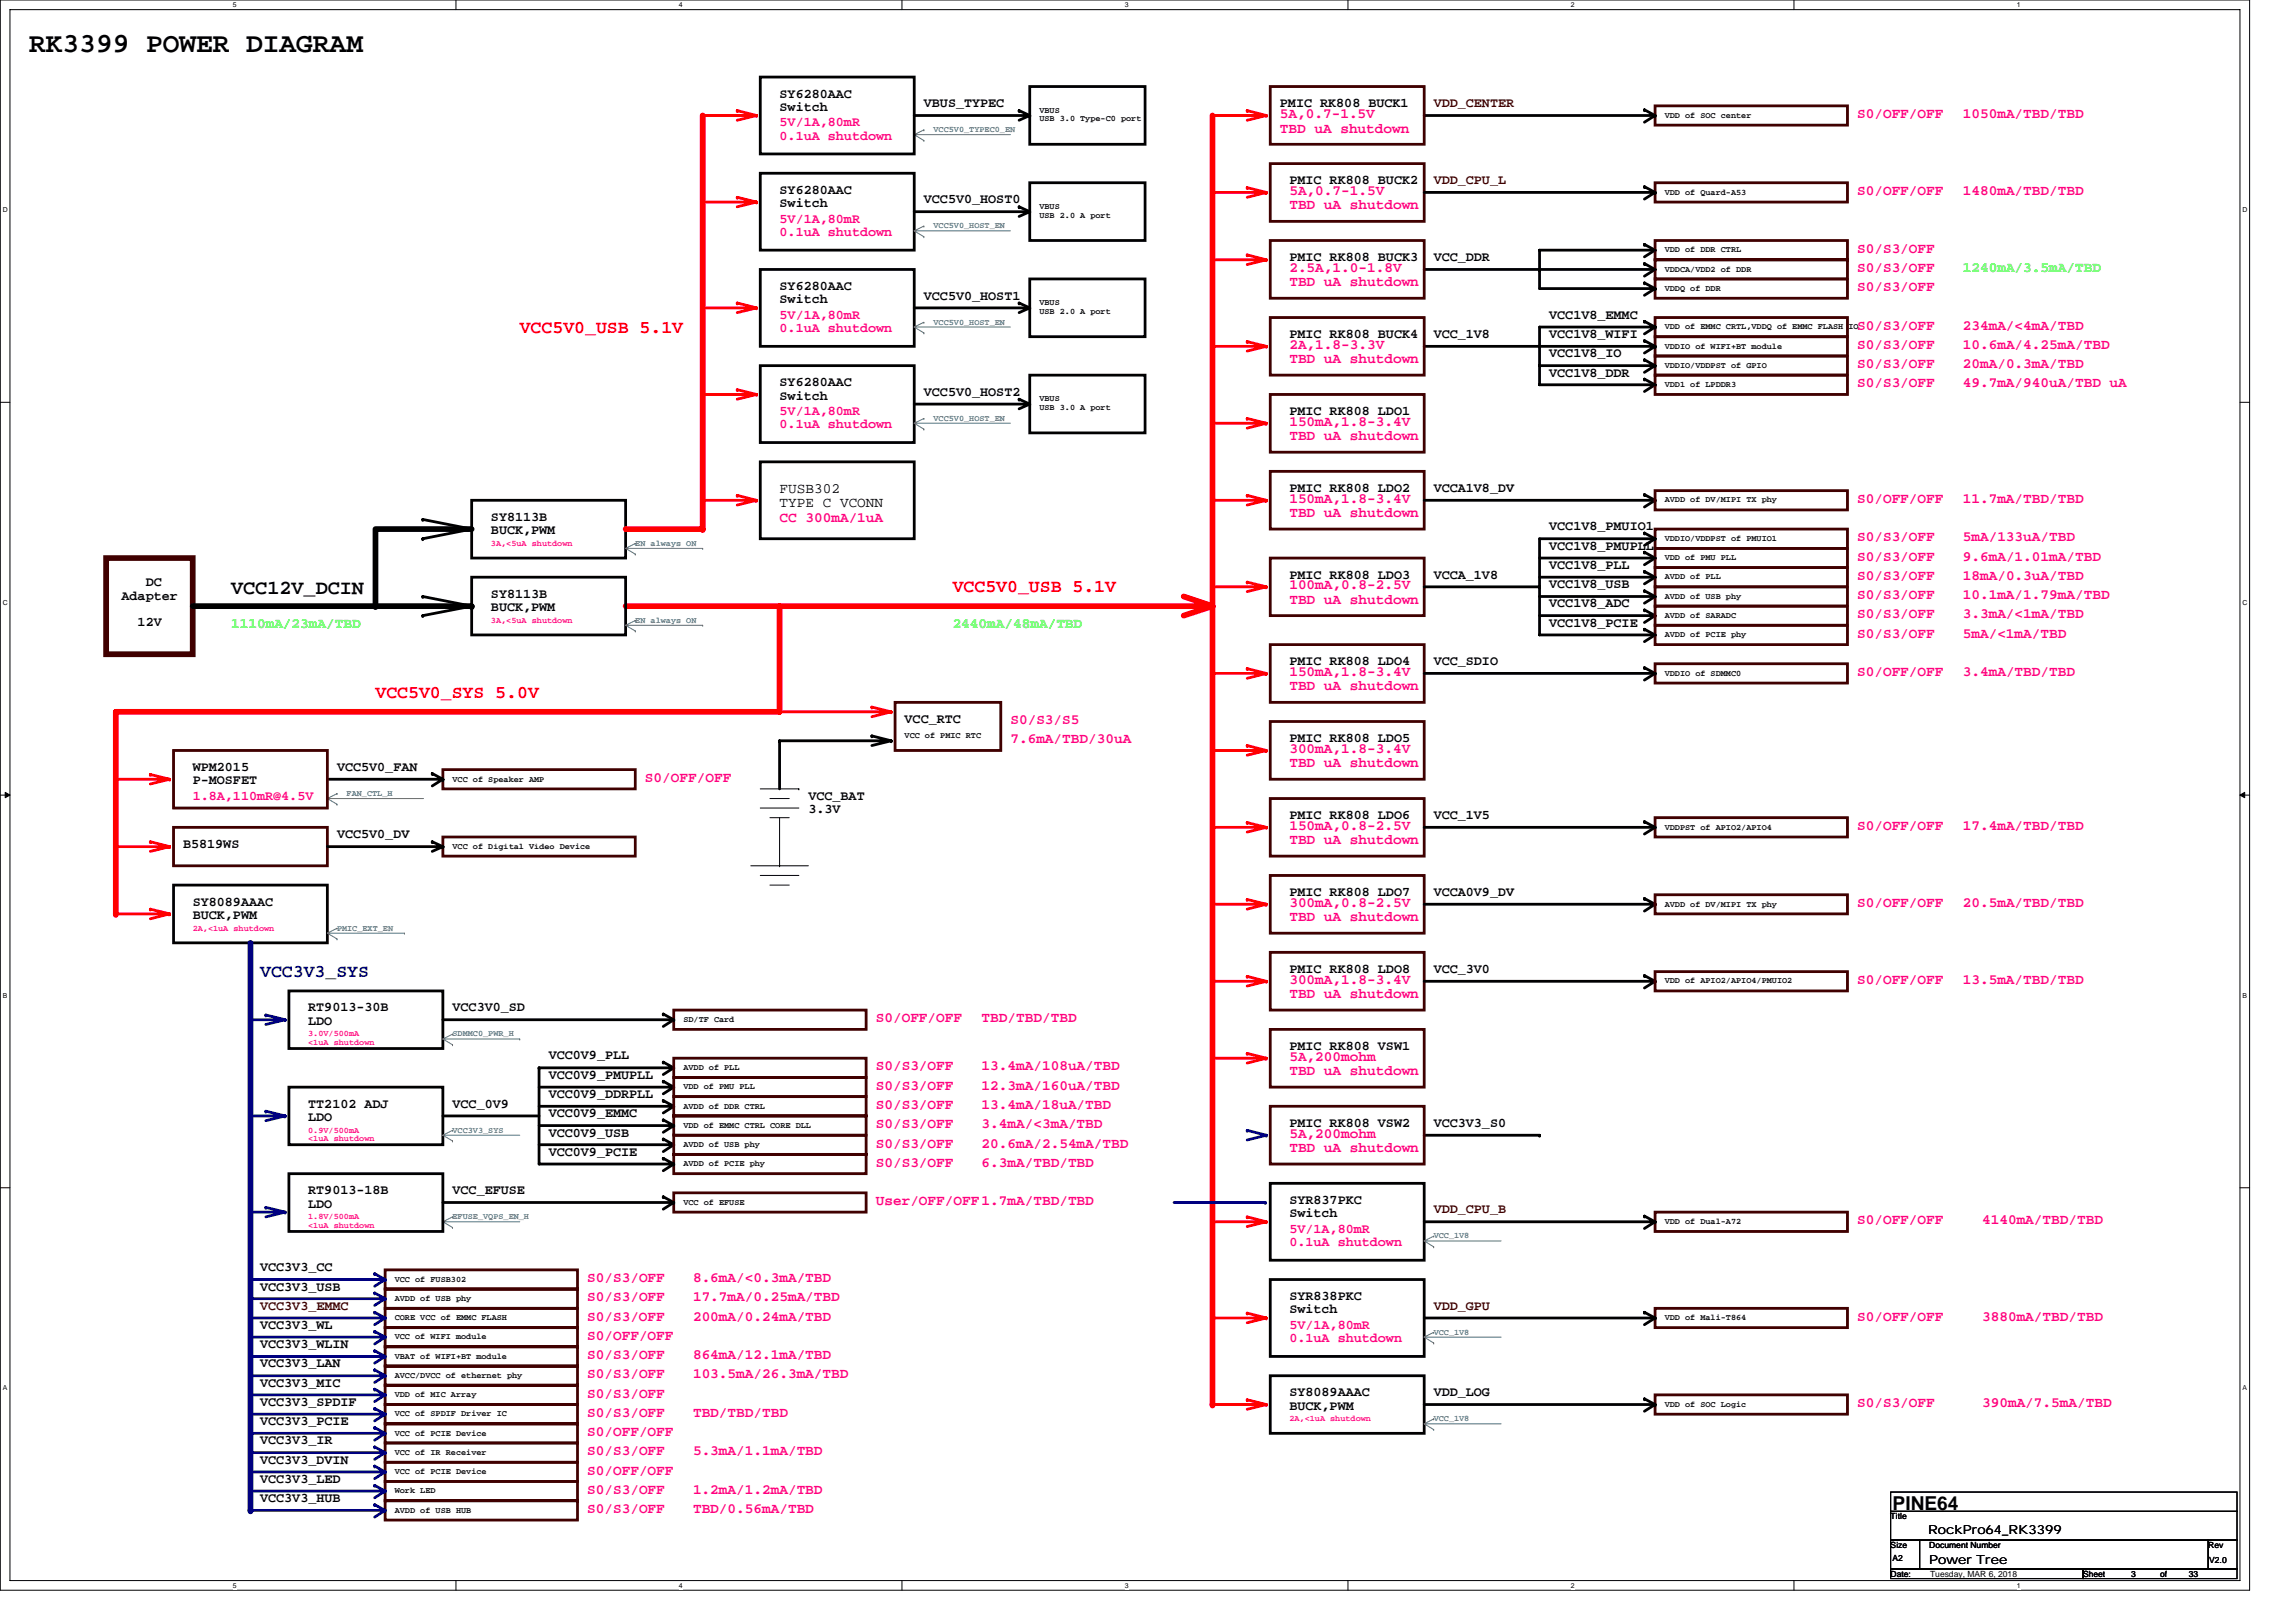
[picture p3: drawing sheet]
<svg xmlns="http://www.w3.org/2000/svg" width="297mm" height="210mm" viewBox="0 0 297 210" stroke-linecap="round" stroke-linejoin="round" font-family="sans-serif">
<defs><g id="words">
<text font-size="3.6" x="3.8" y="6.8">RK3399 POWER DIAGRAM</text>
<text font-size="2.6" x="29.9" y="76.9">VCC12V_DCIN</text>
<text font-size="2.5" x="244.9" y="195.3">PINE64</text>
<g font-size="2.3" fill="#f00">
<text x="67.2" y="43">VCC5V0_USB 5.1V</text>
<text x="123.3" y="76.6">VCC5V0_USB 5.1V</text>
<text x="48.6" y="90.3">VCC5V0_SYS 5.0V</text>
</g>
<text font-size="2.3" fill="#000080" x="33.7" y="126.4">VCC3V3_SYS</text>
<g font-size="1.9" fill="#ff0080">
<text x="165.6" y="15.3">5A,0.7-1.5V</text>
<text x="165.6" y="17.1">TBD uA shutdown</text>
<text x="240.3" y="15.3">S0/OFF/OFF</text>
<text x="253.9" y="15.3">1050mA/TBD/TBD</text>
<text x="166.8" y="25.2">5A,0.7-1.5V</text>
<text x="166.8" y="27.1">TBD uA shutdown</text>
<text x="240.3" y="25.2">S0/OFF/OFF</text>
<text x="253.9" y="25.2">1480mA/TBD/TBD</text>
<text x="166.8" y="35.2">2.5A,1.0-1.8V</text>
<text x="240.3" y="32.7">S0/S3/OFF</text>
<text x="240.3" y="35.2">S0/S3/OFF</text>
<text x="166.8" y="37.1">TBD uA shutdown</text>
<text x="240.3" y="37.7">S0/S3/OFF</text>
<text x="166.8" y="45.1">2A,1.8-3.3V</text>
<text x="166.8" y="47">TBD uA shutdown</text>
<text x="240.3" y="45.1">S0/S3/OFF</text>
<text x="240.3" y="47.6">S0/S3/OFF</text>
<text x="240.3" y="42.7">S0/S3/OFF</text>
<text x="253.9" y="42.7">234mA/&lt;4mA/TBD</text>
<text x="253.9" y="45.1">10.6mA/4.25mA/TBD</text>
<text x="253.9" y="47.6">20mA/0.3mA/TBD</text>
<text x="240.3" y="50.1">S0/S3/OFF</text>
<text x="253.9" y="50.1">49.7mA/940uA/TBD uA</text>
<text x="166.8" y="55.1">150mA,1.8-3.4V</text>
<text x="166.8" y="57">TBD uA shutdown</text>
<text x="166.8" y="65.1">150mA,1.8-3.4V</text>
<text x="240.3" y="65.1">S0/OFF/OFF</text>
<text x="253.9" y="65.1">11.7mA/TBD/TBD</text>
<text x="100.9" y="67.6">CC 300mA/1uA</text>
<text x="166.8" y="66.9">TBD uA shutdown</text>
<text x="240.3" y="70">S0/S3/OFF</text>
<text x="253.9" y="70">5mA/133uA/TBD</text>
<text x="166.8" y="76.3">100mA,0.8-2.5V</text>
<text x="240.3" y="75">S0/S3/OFF</text>
<text x="240.3" y="72.5">S0/S3/OFF</text>
<text x="240.3" y="77.5">S0/S3/OFF</text>
<text x="253.9" y="77.5">10.1mA/1.79mA/TBD</text>
<text x="253.9" y="72.5">9.6mA/1.01mA/TBD</text>
<text x="253.9" y="75">18mA/0.3uA/TBD</text>
<text x="166.8" y="78.1">TBD uA shutdown</text>
<text x="240.3" y="80">S0/S3/OFF</text>
<text x="240.3" y="82.5">S0/S3/OFF</text>
<text x="253.9" y="82.5">5mA/&lt;1mA/TBD</text>
<text x="253.9" y="80">3.3mA/&lt;1mA/TBD</text>
<text x="166.8" y="87.5">150mA,1.8-3.4V</text>
<text x="166.8" y="89.3">TBD uA shutdown</text>
<text x="240.3" y="87.5">S0/OFF/OFF</text>
<text x="253.9" y="87.5">3.4mA/TBD/TBD</text>
<text x="130.7" y="93.7">S0/S3/S5</text>
<text x="83.4" y="101.2">S0/OFF/OFF</text>
<text x="130.7" y="96.2">7.6mA/TBD/30uA</text>
<text x="166.8" y="97.4">300mA,1.8-3.4V</text>
<text x="166.8" y="99.3">TBD uA shutdown</text>
<text x="166.8" y="107.4">150mA,0.8-2.5V</text>
<text x="240.3" y="107.4">S0/OFF/OFF</text>
<text x="253.9" y="107.4">17.4mA/TBD/TBD</text>
<text x="166.8" y="109.2">TBD uA shutdown</text>
<text x="166.8" y="117.3">300mA,0.8-2.5V</text>
<text x="166.8" y="119.2">TBD uA shutdown</text>
<text x="240.3" y="117.3">S0/OFF/OFF</text>
<text x="253.9" y="117.3">20.5mA/TBD/TBD</text>
<text x="166.8" y="127.3">300mA,1.8-3.4V</text>
<text x="166.8" y="129.2">TBD uA shutdown</text>
<text x="240.3" y="127.3">S0/OFF/OFF</text>
<text x="253.9" y="127.3">13.5mA/TBD/TBD</text>
<text x="113.3" y="132.3">S0/OFF/OFF</text>
<text x="127" y="132.3">TBD/TBD/TBD</text>
<text x="166.8" y="137.2">5A,200mohm</text>
<text x="113.3" y="138.5">S0/S3/OFF</text>
<text x="113.3" y="141">S0/S3/OFF</text>
<text x="113.3" y="143.5">S0/S3/OFF</text>
<text x="127" y="138.5">13.4mA/108uA/TBD</text>
<text x="127" y="141">12.3mA/160uA/TBD</text>
<text x="127" y="143.5">13.4mA/18uA/TBD</text>
<text x="166.8" y="139.1">TBD uA shutdown</text>
<text x="113.3" y="146">S0/S3/OFF</text>
<text x="113.3" y="148.5">S0/S3/OFF</text>
<text x="127" y="146">3.4mA/&lt;3mA/TBD</text>
<text x="127" y="148.5">20.6mA/2.54mA/TBD</text>
<text x="166.8" y="147.2">5A,200mohm</text>
<text x="166.8" y="149.1">TBD uA shutdown</text>
<text x="113.3" y="150.9">S0/S3/OFF</text>
<text x="113.3" y="155.9">User/OFF/OFF1.7mA/TBD/TBD</text>
<text x="127" y="150.9">6.3mA/TBD/TBD</text>
<text x="240.3" y="158.4">S0/OFF/OFF</text>
<text x="256.4" y="158.4">4140mA/TBD/TBD</text>
<text x="76" y="165.9">S0/S3/OFF</text>
<text x="89.7" y="165.9">8.6mA/&lt;0.3mA/TBD</text>
<text x="76" y="170.9">S0/S3/OFF</text>
<text x="76" y="173.4">S0/OFF/OFF</text>
<text x="76" y="168.4">S0/S3/OFF</text>
<text x="89.7" y="170.9">200mA/0.24mA/TBD</text>
<text x="89.7" y="168.4">17.7mA/0.25mA/TBD</text>
<text x="240.3" y="170.9">S0/OFF/OFF</text>
<text x="256.4" y="170.9">3880mA/TBD/TBD</text>
<text x="76" y="175.8">S0/S3/OFF</text>
<text x="76" y="178.3">S0/S3/OFF</text>
<text x="89.7" y="178.3">103.5mA/26.3mA/TBD</text>
<text x="89.7" y="175.8">864mA/12.1mA/TBD</text>
<text x="76" y="180.8">S0/S3/OFF</text>
<text x="76" y="183.3">S0/S3/OFF</text>
<text x="76" y="185.8">S0/OFF/OFF</text>
<text x="89.7" y="183.3">TBD/TBD/TBD</text>
<text x="240.3" y="182.1">S0/S3/OFF</text>
<text x="256.4" y="182.1">390mA/7.5mA/TBD</text>
<text x="76" y="190.8">S0/OFF/OFF</text>
<text x="76" y="188.3">S0/S3/OFF</text>
<text x="89.7" y="188.3">5.3mA/1.1mA/TBD</text>
<text x="76" y="193.3">S0/S3/OFF</text>
<text x="76" y="195.7">S0/S3/OFF</text>
<text x="89.7" y="193.3">1.2mA/1.2mA/TBD</text>
<text x="89.7" y="195.7">TBD/0.56mA/TBD</text>
</g>
<g font-size="1.9" fill="#0f0">
<text x="253.9" y="35.2">1240mA/3.5mA/TBD</text>
<text x="29.9" y="81.2">1110mA/23mA/TBD</text>
<text x="123.3" y="81.2">2440mA/48mA/TBD</text>
</g>
<g font-size="1.9">
<text x="100.9" y="63.7">FUSB302</text>
<text x="100.9" y="65.6">TYPE C VCONN</text>
</g>
<g font-size="1.7" fill="#ff0080">
<text x="100.9" y="16.4">5V/1A,80mR</text>
<text x="100.9" y="18.1">0.1uA shutdown</text>
<text x="100.9" y="28.8">5V/1A,80mR</text>
<text x="100.9" y="30.5">0.1uA shutdown</text>
<text x="100.9" y="41.3">5V/1A,80mR</text>
<text x="100.9" y="43">0.1uA shutdown</text>
<text x="100.9" y="53.7">5V/1A,80mR</text>
<text x="100.9" y="55.4">0.1uA shutdown</text>
<text x="24.9" y="103.5">1.8A,110mR@4.5V</text>
<text x="166.8" y="159.5">5V/1A,80mR</text>
<text x="166.8" y="161.2">0.1uA shutdown</text>
<text x="166.8" y="171.9">5V/1A,80mR</text>
<text x="166.8" y="173.7">0.1uA shutdown</text>
</g>
<g font-size="1.7">
<text x="100.9" y="12.6">SY6280AAC</text>
<text x="100.9" y="14.4">Switch</text>
<text x="119.5" y="13.9">VBUS_TYPEC</text>
<text x="165.6" y="13.9">PMIC RK808 BUCK1</text>
<text x="166.8" y="23.8">PMIC RK808 BUCK2</text>
<text x="100.9" y="25.1">SY6280AAC</text>
<text x="100.9" y="26.8">Switch</text>
<text x="119.5" y="26.3">VCC5V0_HOST0</text>
<text x="166.8" y="33.8">PMIC RK808 BUCK3</text>
<text x="185.5" y="33.8">VCC_DDR</text>
<text x="100.9" y="37.5">SY6280AAC</text>
<text x="100.9" y="39.2">Switch</text>
<text x="119.5" y="38.8">VCC5V0_HOST1</text>
<text x="200.4" y="41.3">VCC1V8_EMMC</text>
<text x="166.8" y="43.7">PMIC RK808 BUCK4</text>
<text x="185.5" y="43.7">VCC_1V8</text>
<text x="200.4" y="43.7">VCC1V8_WIFI</text>
<text x="200.4" y="46.2">VCC1V8_IO</text>
<text x="100.9" y="50">SY6280AAC</text>
<text x="100.9" y="51.7">Switch</text>
<text x="119.5" y="51.2">VCC5V0_HOST2</text>
<text x="166.8" y="53.7">PMIC RK808 LDO1</text>
<text x="200.4" y="48.7">VCC1V8_DDR</text>
<text x="166.8" y="63.6">PMIC RK808 LDO2</text>
<text x="185.5" y="63.6">VCCA1V8_DV</text>
<text x="63.5" y="67.4">SY8113B</text>
<text x="63.5" y="69.1">BUCK,PWM</text>
<text x="200.4" y="68.6">VCC1V8_PMUIO1</text>
<text x="200.4" y="71.1">VCC1V8_PMUPLL</text>
<text x="15.7" y="77.6">Adapter</text>
<text x="18.8" y="75.8">DC</text>
<text x="63.5" y="77.3">SY8113B</text>
<text x="166.8" y="74.8">PMIC RK808 LDO3</text>
<text x="185.5" y="74.8">VCCA_1V8</text>
<text x="200.4" y="73.6">VCC1V8_PLL</text>
<text x="200.4" y="76.1">VCC1V8_USB</text>
<text x="17.8" y="81">12V</text>
<text x="63.5" y="79.1">BUCK,PWM</text>
<text x="200.4" y="78.6">VCC1V8_ADC</text>
<text x="200.4" y="81.1">VCC1V8_PCIE</text>
<text x="166.8" y="86.1">PMIC RK808 LDO4</text>
<text x="185.5" y="86.1">VCC_SDIO</text>
<text x="117" y="93.5">VCC_RTC</text>
<text x="24.9" y="99.7">WPM2015</text>
<text x="24.9" y="101.5">P-MOSFET</text>
<text x="43.6" y="99.7">VCC5V0_FAN</text>
<text x="166.8" y="96">PMIC RK808 LDO5</text>
<text x="104.6" y="103.5">VCC_BAT</text>
<text x="104.6" y="105.2">3.3V</text>
<text x="166.8" y="106">PMIC RK808 LDO6</text>
<text x="185.5" y="106">VCC_1V5</text>
<text x="23.7" y="109.7">B5819WS</text>
<text x="43.6" y="108.5">VCC5V0_DV</text>
<text x="24.9" y="117.2">SY8089AAAC</text>
<text x="24.9" y="118.9">BUCK,PWM</text>
<text x="166.8" y="115.9">PMIC RK808 LDO7</text>
<text x="185.5" y="115.9">VCCA0V9_DV</text>
<text x="166.8" y="125.9">PMIC RK808 LDO8</text>
<text x="185.5" y="125.9">VCC_3V0</text>
<text x="39.9" y="130.9">RT9013-30B</text>
<text x="58.5" y="130.9">VCC3V0_SD</text>
<text x="39.9" y="132.6">LDO</text>
<text x="71" y="137.1">VCC0V9_PLL</text>
<text x="166.8" y="135.8">PMIC RK808 VSW1</text>
<text x="39.9" y="143.3">TT2102 ADJ</text>
<text x="58.5" y="143.3">VCC_0V9</text>
<text x="71" y="139.6">VCC0V9_PMUPLL</text>
<text x="71" y="142.1">VCC0V9_DDRPLL</text>
<text x="39.9" y="145">LDO</text>
<text x="71" y="144.5">VCC0V9_EMMC</text>
<text x="71" y="147">VCC0V9_USB</text>
<text x="71" y="149.5">VCC0V9_PCIE</text>
<text x="166.8" y="145.8">PMIC RK808 VSW2</text>
<text x="185.5" y="145.8">VCC3V3_S0</text>
<text x="39.9" y="154.5">RT9013-18B</text>
<text x="58.5" y="154.5">VCC_EFUSE</text>
<text x="166.8" y="155.7">SYR837PKC</text>
<text x="39.9" y="156.3">LDO</text>
<text x="166.8" y="157.5">Switch</text>
<text x="33.7" y="167">VCC3V3_USB</text>
<text x="33.7" y="164.5">VCC3V3_CC</text>
<text x="33.7" y="171.9">VCC3V3_WL</text>
<text x="166.8" y="168.2">SYR838PKC</text>
<text x="166.8" y="169.9">Switch</text>
<text x="33.7" y="174.4">VCC3V3_WLIN</text>
<text x="33.7" y="176.9">VCC3V3_LAN</text>
<text x="33.7" y="179.4">VCC3V3_MIC</text>
<text x="33.7" y="184.4">VCC3V3_PCIE</text>
<text x="33.7" y="181.9">VCC3V3_SPDIF</text>
<text x="166.8" y="180.6">SY8089AAAC</text>
<text x="166.8" y="182.4">BUCK,PWM</text>
<text x="185.5" y="180.6">VDD_LOG</text>
<text x="33.7" y="189.4">VCC3V3_DVIN</text>
<text x="33.7" y="191.9">VCC3V3_LED</text>
<text x="33.7" y="186.9">VCC3V3_IR</text>
<text x="33.7" y="194.3">VCC3V3_HUB</text>
</g>
<g font-size="1.7" fill="#400000">
<text x="185.5" y="13.9">VDD_CENTER</text>
<text x="185.5" y="23.8">VDD_CPU_L</text>
<text x="185.5" y="157">VDD_CPU_B</text>
<text x="33.7" y="169.4">VCC3V3_EMMC</text>
<text x="185.5" y="169.4">VDD_GPU</text>
</g>
<g font-size="1.6">
<text x="249.5" y="198.4">RockPro64_RK3399</text>
<text x="249.6" y="202.3">Power Tree</text>
</g>
<g font-size="1.1" fill="#408080">
<text x="120.8" y="17.1">VCC5V0_TYPEC0_EN</text>
<text x="120.8" y="29.5">VCC5V0_HOST_EN</text>
<text x="120.8" y="42">VCC5V0_HOST_EN</text>
<text x="120.8" y="54.4">VCC5V0_HOST_EN</text>
<text x="82.2" y="70.6">EN always ON</text>
<text x="82.2" y="80.6">EN always ON</text>
<text x="44.8" y="103">FAN_CTL_H</text>
<text x="43.6" y="120.4">PMIC_EXT_EN</text>
<text x="58.5" y="134.1">SDMMC0_PWR_H</text>
<text x="58.5" y="146.5">VCC3V3_SYS</text>
<text x="58.5" y="157.7">EFUSE_VQPS_EN_H</text>
<text x="185.5" y="160.2">VCC_1V8</text>
<text x="185.5" y="172.7">VCC_1V8</text>
<text x="185.5" y="183.9">VCC_1V8</text>
</g>
<g font-size="1.1">
<text x="134.5" y="14.6">VBUS</text>
<text x="134.5" y="15.7">USB 3.0 Type-C0 port</text>
<text x="215.4" y="15.2">VDD of SOC center</text>
<text x="134.5" y="27.1">VBUS</text>
<text x="134.5" y="28.2">USB 2.0 A port</text>
<text x="215.4" y="25.2">VDD of Quard-A53</text>
<text x="215.4" y="32.7">VDD of DDR CTRL</text>
<text x="215.4" y="35.1">VDDCA/VDD2 of DDR</text>
<text x="134.5" y="39.5">VBUS</text>
<text x="134.5" y="40.6">USB 2.0 A port</text>
<text x="215.4" y="37.6">VDDQ of DDR</text>
<text x="215.4" y="42.6">VDD of EMMC CRTL,VDDQ of EMMC FLASH IO</text>
<text x="215.4" y="45.1">VDDIO of WIFI+BT module</text>
<text x="215.4" y="47.6">VDDIO/VDDPST of GPIO</text>
<text x="134.5" y="51.9">VBUS</text>
<text x="134.5" y="53">USB 3.0 A port</text>
<text x="215.4" y="50.1">VDD1 of LPDDR3</text>
<text x="215.4" y="65">AVDD of DV/MIPI TX phy</text>
<text x="215.4" y="70">VDDIO/VDDPST of PMUIO1</text>
<text x="215.4" y="72.5">VDD of PMU PLL</text>
<text x="215.4" y="75">AVDD of PLL</text>
<text x="215.4" y="77.4">AVDD of USB phy</text>
<text x="215.4" y="79.9">AVDD of SARADC</text>
<text x="215.4" y="82.4">AVDD of PCIE phy</text>
<text x="215.4" y="87.4">VDDIO of SDMMC0</text>
<text x="117" y="95.5">VCC of PMIC RTC</text>
<text x="58.5" y="101.1">VCC of Speaker AMP</text>
<text x="215.4" y="107.3">VDDPST of APIO2/APIO4</text>
<text x="58.5" y="109.8">VCC of Digital Video Device</text>
<text x="215.4" y="117.3">AVDD of DV/MIPI TX phy</text>
<text x="215.4" y="127.2">VDD of APIO2/APIO4/PMUIO2</text>
<text x="88.4" y="132.2">SD/TF Card</text>
<text x="88.4" y="138.5">AVDD of PLL</text>
<text x="88.4" y="140.9">VDD of PMU PLL</text>
<text x="88.4" y="143.4">AVDD of DDR CTRL</text>
<text x="88.4" y="145.9">VDD of EMMC CTRL CORE DLL</text>
<text x="88.4" y="148.4">AVDD of USB phy</text>
<text x="88.4" y="150.9">AVDD of PCIE phy</text>
<text x="88.4" y="155.9">VCC of EFUSE</text>
<text x="215.4" y="158.3">VDD of Dual-A72</text>
<text x="51.1" y="165.8">VCC of FUSB302</text>
<text x="51.1" y="170.8">CORE VCC of EMMC FLASH</text>
<text x="51.1" y="173.3">VCC of WIFI module</text>
<text x="51.1" y="168.3">AVDD of USB phy</text>
<text x="215.4" y="170.8">VDD of Mali-T864</text>
<text x="51.1" y="175.8">VBAT of WIFI+BT module</text>
<text x="51.1" y="178.3">AVCC/DVCC of ethernet phy</text>
<text x="51.1" y="180.8">VDD of MIC Array</text>
<text x="51.1" y="183.2">VCC of SPDIF Driver IC</text>
<text x="51.1" y="185.7">VCC of PCIE Device</text>
<text x="215.4" y="182">VDD of SOC Logic</text>
<text x="51.1" y="188.2">VCC of IR Receiver</text>
<text x="51.1" y="190.7">VCC of PCIE Device</text>
<text x="51.1" y="193.2">Work LED</text>
<text x="51.1" y="195.7">AVDD of USB HUB</text>
<text x="244.6" y="196.6">Title</text>
<text x="244.6" y="200.3">Size</text>
<text x="244.9" y="201.9">A2</text>
<text x="249.6" y="200.3">Document Number</text>
<text x="285.7" y="200.3">Rev</text>
<text x="285.8" y="202.3">V2.0</text>
<text x="244.6" y="204">Date:</text>
<text x="249.7" y="204">Tuesday, MAR 6, 2018</text>
<text x="269.5" y="204">Sheet</text>
<text x="275.7" y="204">3</text>
<text x="279.5" y="204">of</text>
<text x="283.2" y="204">33</text>
</g>
<g font-size="1.1" fill="#ff0080">
<text x="63.5" y="70.6">3A,&lt;5uA shutdown</text>
<text x="63.5" y="80.6">3A,&lt;5uA shutdown</text>
<text x="24.9" y="120.4">2A,&lt;1uA shutdown</text>
<text x="39.9" y="134.1">3.0V/500mA</text>
<text x="39.9" y="135.2">&lt;1uA shutdown</text>
<text x="39.9" y="146.5">0.9V/500mA</text>
<text x="39.9" y="147.6">&lt;1uA shutdown</text>
<text x="39.9" y="157.7">1.8V/500mA</text>
<text x="39.9" y="158.8">&lt;1uA shutdown</text>
<text x="166.8" y="183.9">2A,&lt;1uA shutdown</text>
</g>
<g font-size=".9">
<text x="30.1" y="1">5</text>
<text x="87.8" y="1">4</text>
<text x="145.5" y="1">3</text>
<text x="203.2" y="1">2</text>
<text x="260.9" y="1">1</text>
<text x=".4" y="27.5">D</text>
<text x="290.1" y="27.5">D</text>
<text x=".4" y="78.3">C</text>
<text x="290.1" y="78.3">C</text>
<text x=".4" y="129.1">B</text>
<text x="290.1" y="129.1">B</text>
<text x=".4" y="179.9">A</text>
<text x="290.1" y="179.9">A</text>
<text x="30.1" y="205.4">5</text>
<text x="87.8" y="205.4">4</text>
<text x="145.5" y="205.4">3</text>
<text x="203.2" y="205.4">2</text>
<text x="260.9" y="205.4">1</text>
</g>
</g></defs>
<path d="M0 0h291v205.7h-291zM1.3 1.2h288.5v203.3h-288.5z" fill="none" stroke="#000" stroke-width=".13"/>
<g fill="#fff">
<path d="M30.1 .1h.5v1h-.5z"/>
<path d="M30.1 204.6h.5v1h-.5z"/>
</g>
<path d="M59 0v1.2M59 204.5v1.2" fill="none" stroke="#000" stroke-width=".13"/>
<g fill="#fff">
<path d="M87.8 .1h.5v1h-.5z"/>
<path d="M87.8 204.6h.5v1h-.5z"/>
</g>
<path d="M116.7 0v1.2M116.7 204.5v1.2" fill="none" stroke="#000" stroke-width=".13"/>
<g fill="#fff">
<path d="M145.5 .1h.5v1h-.5z"/>
<path d="M145.5 204.6h.5v1h-.5z"/>
</g>
<path d="M174.4 0v1.2M174.4 204.5v1.2" fill="none" stroke="#000" stroke-width=".13"/>
<g fill="#fff">
<path d="M203.2 .1h.5v1h-.5z"/>
<path d="M203.2 204.6h.5v1h-.5z"/>
</g>
<path d="M232.1 0v1.2M232.1 204.5v1.2" fill="none" stroke="#000" stroke-width=".13"/>
<g fill="#fff">
<path d="M260.9 .1h.5v1h-.5z"/>
<path d="M260.9 204.6h.5v1h-.5z"/>
<path d="M.4 26.6h.6v1h-.6z"/>
<path d="M290.1 26.6h.6v1h-.6z"/>
<path d="M.4 77.4h.6v1h-.6z"/>
<path d="M290.1 77.4h.6v1h-.6z"/>
</g>
<path d="M0 52h1.3M289.8 52h1.2" fill="none" stroke="#000" stroke-width=".13"/>
<g fill="#fff">
<path d="M.4 128.3h.5v1h-.5z"/>
<path d="M290.1 128.3h.6v1h-.6z"/>
</g>
<path d="M0 102.9h1.3M289.8 102.9h1.2" fill="none" stroke="#000" stroke-width=".13"/>
<path d="M.7 102.5l.6 .4-.6 .3zM289.8 102.9l.6-.4v.7z" fill="#000" stroke="#000" stroke-width=".13"/>
<g fill="#fff">
<path d="M.4 179.1h.5v1h-.5z"/>
<path d="M290.1 179.1h.6v1h-.6z"/>
</g>
<g fill="none" stroke="#000" stroke-width=".13">
<path d="M97.1 112h7.5M98.4 104.5h5M98.4 113.3h5M98.4 102.1h5M99.6 105.8h2.5M99.6 103.3h2.5M99.6 114.5h2.5M100.9 112h.1M100.9 105.8v6.2M103.4 102.1h.1M0 153.7h1.3M289.8 153.7h1.2"/>
<path d="M244.6 193h44.8v2.5h-44.8zM244.6 195.5h44.8v3.8h-44.8zM244.6 199.3h3.7v3.7h-3.7zM248.3 199.3h37.4v3.7h-37.4zM285.7 199.3h3.7v3.7h-3.7zM244.6 203h24.9v1.2h-24.9zM269.5 203h19.9v1.2h-19.9z"/>
</g>
<path d="M90.9 14.9v53.6M156.9 14.9v166.8M80.9 78.4h76M80.9 68.5h10M90.9 68.5h.1M100.9 78.4v13.7h-85.9v26.1M153.1 77.2l3.8 1.2M156.9 78.4h.1M156.9 78.4l-3.8 1.3M15 118.2h.1M156.9 181.7h.1" fill="none" stroke="#f00" stroke-width=".74"/>
<g fill="none" stroke="#000" stroke-width=".36">
<path d="M98.4 10h19.9v9.9h-19.9zM118.3 14.9h14.9M131.8 14.3h.1M131.8 14.3l1.4 .6M133.2 14.9h.1M133.2 14.9l-1.4 .7M133.2 11.2h14.9v7.5h-14.9zM184.3 14.9h29.8M212.7 14.2h.1M212.7 14.2l1.4 .7M214.1 14.9h.1M214.1 14.9l-1.4 .9"/>
<path d="M98.4 22.4h19.9v10h-19.9zM98.4 34.9h19.9v9.9h-19.9zM118.3 27.4h14.9M118.3 39.8h14.9M131.8 26.8h.1M131.8 39.2h.1M131.8 26.8l1.4 .6M131.8 39.2l1.4 .6M133.2 27.4h.1M133.2 39.8h.1M133.2 27.4l-1.4 .6M133.2 39.8l-1.4 .6"/>
<path d="M133.2 23.6h14.9v7.5h-14.9zM133.2 36.1h14.9v7.5h-14.9zM184.3 34.9h14.9M184.3 24.9h29.8M199.2 34.9h14.9M199.2 34.9h.1M212.7 24.2h.1M212.7 34.1h.1M212.7 31.6h.1M212.7 36.6h.1M212.7 24.2l1.4 .7M212.7 34.1l1.4 .8"/>
<path d="M212.7 31.6l1.4 .8M212.7 36.6l1.4 .7M214.1 32.4h-14.9v4.9h14.9M214.1 24.9h.1M214.1 34.9h.1M214.1 32.4h.1M214.1 37.3h.1M214.1 24.9l-1.4 .9M214.1 34.9l-1.4 .8M214.1 32.4l-1.4 .8M214.1 37.3l-1.4 .9M98.4 59.8h19.9v9.9h-19.9z"/>
<path d="M98.4 47.3h19.9v10h-19.9zM118.3 52.3h14.9M131.8 51.6h.1M131.8 51.6l1.4 .7M133.2 52.3h.1M133.2 52.3l-1.4 .6M133.2 48.5h14.9v7.5h-14.9zM199.2 47.3h14.9M199.2 44.8h.1M212.7 49h.1M212.7 49l1.4 .8M212.7 46.5h.1"/>
<path d="M212.7 46.5l1.4 .8M212.7 41.6h.1M212.7 44.1h.1M212.7 41.6l1.4 .7M212.7 44.1l1.4 .7M214.1 47.3h.1M214.1 49.8h.1M214.1 47.3l-1.4 .9M214.1 49.8l-1.4 .9M214.1 42.3h.1M214.1 44.8h.1M214.1 42.3h-14.9v7.5h14.9"/>
<path d="M214.1 44.8h-29.8M214.1 42.3l-1.4 .9M214.1 44.8l-1.4 .9M54.7 77.2h.1M54.7 79.7h.1M54.7 67.2h.1M54.7 69.7h.1M54.7 77.2l6.3 1.2-6.3 1.3M54.7 67.2l6.3 1.3-6.3 1.2M61 74.7h19.9v7.4h-19.9zM61 64.7h19.9v7.5h-19.9zM184.3 75.9h14.9"/>
<path d="M184.3 64.7h29.8M199.2 72.2h14.9M199.2 74.7h14.9M199.2 77.2h14.9M199.2 79.7h14.9M199.2 75.9h.1M212.7 73.9h.1M212.7 76.4h.1M212.7 78.9h.1M212.7 73.9l1.4 .8M212.7 76.4l1.4 .8M212.7 78.9l1.4 .8"/>
<path d="M212.7 71.4h.1M212.7 69h.1M212.7 64h.1M212.7 71.4l1.4 .8M212.7 69l1.4 .7M212.7 64l1.4 .7M214.1 69.7h-14.9v12.4h14.9M214.1 74.7h.1M214.1 77.2h.1M214.1 79.7h.1M214.1 74.7l-1.4 .8M214.1 77.2l-1.4 .8"/>
<path d="M214.1 79.7l-1.4 .8M214.1 72.2h.1M214.1 69.7h.1M214.1 64.7h.1M214.1 72.2l-1.4 .9M214.1 69.7l-1.4 .9M214.1 64.7l-1.4 .9M100.9 95.8h.1M100.9 95.8v6.3M100.9 95.8h13.7M112.8 95.2h.1M112.8 95.2l2.5 .6"/>
<path d="M115.3 95.8h.1M115.3 95.8l-2.5 .7M184.3 87.1h29.8M212.7 81.4h.1M212.7 81.4l1.4 .7M212.7 86.4h.1M212.7 86.4l1.4 .7M214.1 82.1h.1M214.1 82.1l-1.4 .9M214.1 87.1h.1M214.1 87.1l-1.4 .9M22.5 114.5h19.9v7.5h-19.9z"/>
<path d="M42.4 100.8h14.9M42.4 109.5h14.9M55.9 100.1h.1M55.9 100.1l1.4 .7M55.9 108.9h.1M55.9 108.9l1.4 .6M57.3 100.8h.1M57.3 100.8l-1.4 .9M57.3 109.5h.1M57.3 109.5l-1.4 .7M184.3 107h29.8M184.3 117h29.8"/>
<path d="M212.7 106.3h.1M212.7 106.3l1.4 .7M212.7 116.2h.1M212.7 116.2l1.4 .8M214.1 107h.1M214.1 117h.1M214.1 107l-1.4 .9M214.1 117l-1.4 .9M37.4 128.2h19.9v7.5h-19.9zM57.3 131.9h29.9M69.7 138.2h17.5M69.7 138.2v12.4h17.5"/>
<path d="M69.7 138.2h.1M85.8 137.4h.1M85.8 139.9h.1M85.8 137.4l1.4 .8M85.8 139.9l1.4 .8M85.8 131.2h.1M85.8 131.2l1.4 .7M87.2 138.2h.1M87.2 138.2l-1.4 .8M87.2 131.9h.1M87.2 131.9l-1.4 .9M184.3 127h29.8"/>
<path d="M212.7 126.2h.1M212.7 126.2l1.4 .8M214.1 127h.1M214.1 127l-1.4 .8M37.4 140.7h19.9v7.4h-19.9zM37.4 151.8h19.9v7.5h-19.9zM57.3 144.4h12.4M57.3 155.6h29.9M69.7 140.7h17.5M69.7 143.1h17.5M69.7 145.6h17.5M69.7 148.1h17.5"/>
<path d="M85.8 142.4h.1M85.8 149.9h.1M85.8 142.4l1.4 .7M85.8 149.9l1.4 .7M85.8 154.8h.1M85.8 154.8l1.4 .8M85.8 144.9h.1M85.8 147.4h.1M85.8 144.9l1.4 .7M85.8 147.4l1.4 .7M87.2 140.7h.1M87.2 143.1h.1"/>
<path d="M87.2 150.6h.1M87.2 140.7l-1.4 .8M87.2 143.1l-1.4 .9M87.2 150.6l-1.4 .9M87.2 155.6h.1M87.2 155.6l-1.4 .8M87.2 145.6h.1M87.2 148.1h.1M87.2 145.6l-1.4 .9M87.2 148.1l-1.4 .9M164.3 153.1h20v9.9h-20zM184.3 158.1h29.8"/>
<path d="M184.3 146.9h14.9M199.2 146.9h.1M212.7 157.3h.1M212.7 157.3l1.4 .8M214.1 158.1h.1M214.1 158.1l-1.4 .8M164.3 165.5h20v10h-20zM164.3 178h20v7.4h-20zM184.3 170.5h29.8M212.7 169.8h.1M212.7 169.8l1.4 .7M214.1 170.5h.1"/>
<path d="M214.1 170.5l-1.4 .9M184.3 181.7h29.8M212.7 181h.1M212.7 181l1.4 .7M214.1 181.7h.1M214.1 181.7l-1.4 .9"/>
</g>
<g fill="none" stroke="#400000" stroke-width=".36">
<path d="M164.3 11.2h20v7.5h-20zM214.1 13.7h24.9v2.5h-24.9zM164.3 21.2h20v7.4h-20zM164.3 31.1h20v7.5h-20zM214.1 23.6h24.9v2.5h-24.9zM214.1 36.1h24.9v2.5h-24.9zM214.1 31.1h24.9v2.5h-24.9zM214.1 33.6h24.9v2.5h-24.9zM164.3 41.1h20v7.4h-20zM164.3 51h20v7.5h-20zM214.1 41.1h24.9v2.5h-24.9zM214.1 43.6h24.9v2.5h-24.9z"/>
<path d="M214.1 46.1h24.9v2.4h-24.9zM214.1 48.5h24.9v2.5h-24.9zM164.3 72.2h20v7.5h-20zM164.3 61h20v7.5h-20zM214.1 68.5h24.9v2.5h-24.9zM214.1 71h24.9v2.4h-24.9zM214.1 73.4h24.9v2.5h-24.9zM214.1 75.9h24.9v2.5h-24.9zM214.1 78.4h24.9v2.5h-24.9zM214.1 63.5h24.9v2.5h-24.9zM22.5 97.1h19.9v7.4h-19.9zM57.3 99.6h24.9v2.5h-24.9z"/>
<path d="M115.8 90.9h13.7v6.2h-13.7zM164.3 83.4h20v7.5h-20zM164.3 93.3h20v7.5h-20zM214.1 80.9h24.9v2.5h-24.9zM214.1 85.9h24.9v2.5h-24.9zM22.5 107h19.9v5h-19.9zM57.3 108.3h24.9v2.5h-24.9zM164.3 103.3h20v7.5h-20zM164.3 113.3h20v7.4h-20zM214.1 105.8h24.9v2.5h-24.9zM214.1 115.8h24.9v2.4h-24.9zM87.2 130.7h24.9v2.5h-24.9z"/>
<path d="M87.2 136.9h24.9v2.5h-24.9zM87.2 139.4h24.9v2.5h-24.9zM164.3 123.2h20v7.5h-20zM164.3 133.2h20v7.5h-20zM214.1 125.7h24.9v2.5h-24.9zM87.2 141.9h24.9v2.5h-24.9zM87.2 144.4h24.9v2.5h-24.9zM87.2 146.9h24.9v2.5h-24.9zM87.2 149.4h24.9v2.4h-24.9zM87.2 154.3h24.9v2.5h-24.9zM164.3 143.1h20v7.5h-20zM214.1 156.8h24.9v2.5h-24.9z"/>
<path d="M49.8 169.3h24.9v2.5h-24.9zM49.8 171.8h24.9v2.4h-24.9zM49.8 174.2h24.9v2.5h-24.9zM49.8 176.7h24.9v2.5h-24.9zM49.8 179.2h24.9v2.5h-24.9zM49.8 166.8h24.9v2.5h-24.9zM49.8 164.3h24.9v2.5h-24.9zM214.1 169.3h24.9v2.5h-24.9zM49.8 189.2h24.9v2.5h-24.9zM49.8 181.7h24.9v2.5h-24.9zM49.8 184.2h24.9v2.5h-24.9zM49.8 186.7h24.9v2.5h-24.9z"/>
<path d="M49.8 191.7h24.9v2.5h-24.9zM49.8 194.2h24.9v2.5h-24.9zM214.1 180.5h24.9v2.5h-24.9z"/>
</g>
<g fill="none" stroke="#f00" stroke-width=".36">
<path d="M90.9 14.9h6.8M95.4 14.3h.1M95.4 14.3l2.5 .6M97.9 14.9h.1M97.9 14.9l-2.5 .7M156.9 14.9h6.8M161.4 14.3h.1M161.4 14.3l2.4 .6M163.8 14.9h.1M163.8 14.9l-2.4 .7M90.9 26.1h6.8M90.9 39.8h6.8"/>
<path d="M95.4 25.5h.1M95.4 39.2h.1M95.4 25.5l2.5 .6M95.4 39.2l2.5 .6M97.9 26.1h.1M97.9 39.8h.1M97.9 26.1l-2.5 .7M97.9 39.8l-2.5 .6M156.9 24.9h6.8M156.9 33.6h6.8M161.4 24.3h.1M161.4 24.3l2.4 .6"/>
<path d="M161.4 33h.1M161.4 33l2.4 .6M163.7 24.9h.1M163.8 24.9h.1M163.8 24.9l-2.4 .6M163.8 33.6h.1M163.8 33.6l-2.4 .6M90.9 51h6.8M95.4 50.4h.1M95.4 50.4l2.5 .6M97.9 51h.1M97.9 51l-2.5 .6"/>
<path d="M156.9 44.8h6.8M156.9 54.8h6.8M161.4 44.2h.1M161.4 54.1h.1M161.4 44.2l2.4 .6M161.4 54.1l2.4 .7M163.7 54.8h.1M163.8 44.8h.1M163.8 54.8h.1M163.8 44.8l-2.4 .6M163.8 54.8l-2.4 .6M90.9 64.7h6.8"/>
<path d="M95.4 64.1h.1M95.4 64.1l2.5 .6M97.7 64.7h.1M97.9 64.7h.1M97.9 64.7l-2.5 .6M156.9 64.7h6.8M156.9 75.9h6.8M161.4 64.1h.1M161.4 75.3h.1M161.4 64.1l2.4 .6M161.4 75.3l2.4 .6M163.7 64.7h.1"/>
<path d="M163.7 75.9h.1M163.8 64.7h.1M163.8 75.9h.1M163.8 64.7l-2.4 .6M163.8 75.9l-2.4 .6M100.9 92.1h14.3M112.8 91.5h.1M112.8 91.5l2.5 .6M115.3 92.1h.1M115.3 92.1l-2.5 .6M156.9 97.1h6.8M156.9 87.1h6.8"/>
<path d="M161.4 86.5h.1M161.4 96.5h.1M161.4 86.5l2.4 .6M161.4 96.5l2.4 .6M163.7 97.1h.1M163.7 87.1h.1M163.8 97.1h.1M163.8 97.1l-2.4 .6M163.8 87.1h.1M163.8 87.1l-2.4 .7M15 100.8h6.8M15 118.2h6.8"/>
<path d="M15 109.5h6.8M19.4 100.2h.1M19.4 117.6h.1M19.4 108.9h.1M19.4 100.2l2.5 .6M19.4 117.6l2.5 .6M19.4 108.9l2.5 .6M21.8 118.2h.1M21.8 109.5h.1M21.9 100.8h.1M21.9 118.2h.1M21.9 109.5h.1"/>
<path d="M21.9 100.8l-2.5 .6M21.9 118.2l-2.5 .7M21.9 109.5l-2.5 .7M156.9 117h6.8M156.9 107h6.8M161.4 116.4h.1M161.4 116.4l2.4 .6M161.4 106.4h.1M161.4 106.4l2.4 .6M163.7 117h.1M163.8 117h.1M163.8 117l-2.4 .6"/>
<path d="M163.8 107h.1M163.8 107l-2.4 .7M156.9 136.9h6.8M156.9 127h6.8M161.4 136.3h.1M161.4 136.3l2.4 .6M161.4 126.3h.1M161.4 126.3l2.4 .7M163.7 136.9h.1M163.8 136.9h.1M163.8 136.9l-2.4 .6M163.8 127h.1"/>
<path d="M163.8 127l-2.4 .6M156.9 158.1h6.8M161.4 157.4h.1M161.4 157.4l2.4 .7M163.8 158.1h.1M163.8 158.1l-2.4 .6M156.9 170.5h6.8M161.4 169.9h.1M161.4 169.9l2.4 .6M163.8 170.5h.1M163.8 170.5l-2.4 .6M156.9 181.7h6.8"/>
<path d="M161.4 181.1h.1M161.4 181.1l2.4 .6M163.8 181.7h.1M163.8 181.7l-2.4 .6"/>
</g>
<path d="M13.7 72.2h11.2v12.4h-11.2z" fill="none" stroke="#400000" stroke-width=".74"/>
<g fill="none" stroke="#408080" stroke-width=".13">
<path d="M118.3 17.4h12.4M118.3 17.4l1.2 .8M119.5 18.2h.1M119.5 16.8h.1M119.5 16.8l-1.2 .6M118.3 29.9h12.4M118.3 29.9l1.2 .7M119.5 29.3h.1M119.5 30.6h.1M119.5 29.3l-1.2 .6M118.3 42.3h12.4M118.3 54.8h12.4"/>
<path d="M118.3 42.3l1.2 .8M118.3 54.8l1.2 .7M119.5 41.7h.1M119.5 43.1h.1M119.5 54.1h.1M119.5 55.5h.1M119.5 41.7l-1.2 .6M119.5 54.1l-1.2 .7M80.9 71l1.3 .7M80.9 71h10M82.2 71.7h.1M82.2 70.3h.1"/>
<path d="M82.2 70.3l-1.3 .7M90.9 71h.1M80.9 80.9l1.3 .7M80.9 80.9h10M82.2 81.6h.1M82.2 80.3h.1M82.2 80.3l-1.3 .6M90.9 80.9h.1M42.4 103.3h12.4M42.4 103.3l1.2 .8M43.6 102.7h.1M43.6 104.1h.1"/>
<path d="M43.6 102.7l-1.2 .6M42.4 120.7l1.2 .8M42.4 120.7h9.9M43.6 121.5h.1M43.6 120.1h.1M43.6 120.1l-1.2 .6M52.3 120.7h.1M57.3 134.4h9.9M57.3 134.4l1.2 .8M58.5 133.8h.1M58.5 135.2h.1M58.5 133.8l-1.2 .6"/>
<path d="M67.2 134.4h.1M57.3 146.9h9.9M57.3 158.1h9.9M57.3 146.9l1.2 .7M57.3 158.1l1.2 .7M58.5 146.2h.1M58.5 147.6h.1M58.5 157.4h.1M58.5 158.8h.1M58.5 146.2l-1.2 .7M58.5 157.4l-1.2 .7M185.5 159.9h.1"/>
<path d="M185.5 159.9l-1.2 .6M184.3 173h9.9M184.3 160.5h9.9M184.3 173l1.2 .8M184.3 160.5l1.2 .8M185.5 172.4h.1M185.5 173.8h.1M185.5 161.3h.1M185.5 172.4l-1.2 .6M184.3 184.2h9.9M184.3 184.2l1.2 .8M185.5 183.6h.1"/>
<path d="M185.5 185h.1M185.5 183.6l-1.2 .6"/>
</g>
<g fill="none" stroke="#000080" stroke-width=".36">
<path d="M32.4 131.9h4.4M34.4 131.3h.1M34.4 131.3l2.5 .6M36.9 131.9h.1M36.9 131.9l-2.5 .6M32.4 156.8h4.4M32.4 144.4h4.4M34.4 156.2h.1M34.4 143.8h.1M34.4 156.2l2.5 .6M34.4 143.8l2.5 .6M36.8 144.4h.1"/>
<path d="M36.9 156.8h.1M36.9 144.4h.1M36.9 156.8l-2.5 .6M36.9 144.4l-2.5 .6M151.9 155.6h11.8M161.4 146.2h.1M161.4 146.2l2.4 .7M163.7 155.6h.1M163.8 146.9h.1M163.8 146.9l-2.4 .6M32.4 165.5h17.4M32.4 168h17.4"/>
<path d="M32.4 170.5h17.4M32.4 173h17.4M32.4 175.5h17.4M32.4 178h17.4M48.5 164.8h.1M48.5 164.8l1.3 .7M48.5 167.3h.1M48.5 169.8h.1M48.5 172.3h.1M48.5 174.8h.1M48.5 177.2h.1M48.5 179.7h.1"/>
<path d="M48.5 167.3l1.3 .7M48.5 169.8l1.3 .7M48.5 172.3l1.3 .7M48.5 174.8l1.3 .7M48.5 177.2l1.3 .8M48.5 179.7l1.3 .8M49.8 165.5h.1M49.8 165.5l-1.3 .9M49.8 168h.1M49.8 170.5h.1M49.8 173h.1M49.8 175.5h.1"/>
<path d="M49.8 178h.1M49.8 168l-1.3 .9M49.8 170.5l-1.3 .9M49.8 173l-1.3 .9M49.8 175.5l-1.3 .9M49.8 178l-1.3 .9M32.4 180.5h17.4M32.4 183h17.4M32.4 185.4h17.4M32.4 187.9h17.4M32.4 190.4h17.4M32.4 192.9h17.4"/>
<path d="M32.4 195.4h17.4M48.5 182.2h.1M48.5 184.7h.1M48.5 187.2h.1M48.5 189.7h.1M48.5 192.2h.1M48.5 194.7h.1M48.5 182.2l1.3 .8M48.5 184.7l1.3 .7M48.5 187.2l1.3 .7M48.5 189.7l1.3 .7M48.5 192.2l1.3 .7"/>
<path d="M48.5 194.7l1.3 .7M49.8 180.5h.1M49.8 183h.1M49.8 185.4h.1M49.8 187.9h.1M49.8 190.4h.1M49.8 192.9h.1M49.8 195.4h.1M49.8 180.5l-1.3 .8M49.8 183l-1.3 .8M49.8 185.4l-1.3 .9M49.8 187.9l-1.3 .9"/>
<path d="M49.8 190.4l-1.3 .9M49.8 192.9l-1.3 .9M49.8 195.4l-1.3 .9"/>
</g>
<path d="M32.4 122v73.4M32.4 195.4h.1" fill="none" stroke="#000080" stroke-width=".74"/>
<path d="M24.9 78.4h36.1M48.6 78.4h.1M61 68.5h-12.4v9.9M61 78.4h.1" fill="none" stroke="#000" stroke-width=".74"/>
<use href="#words"/>
</svg>
